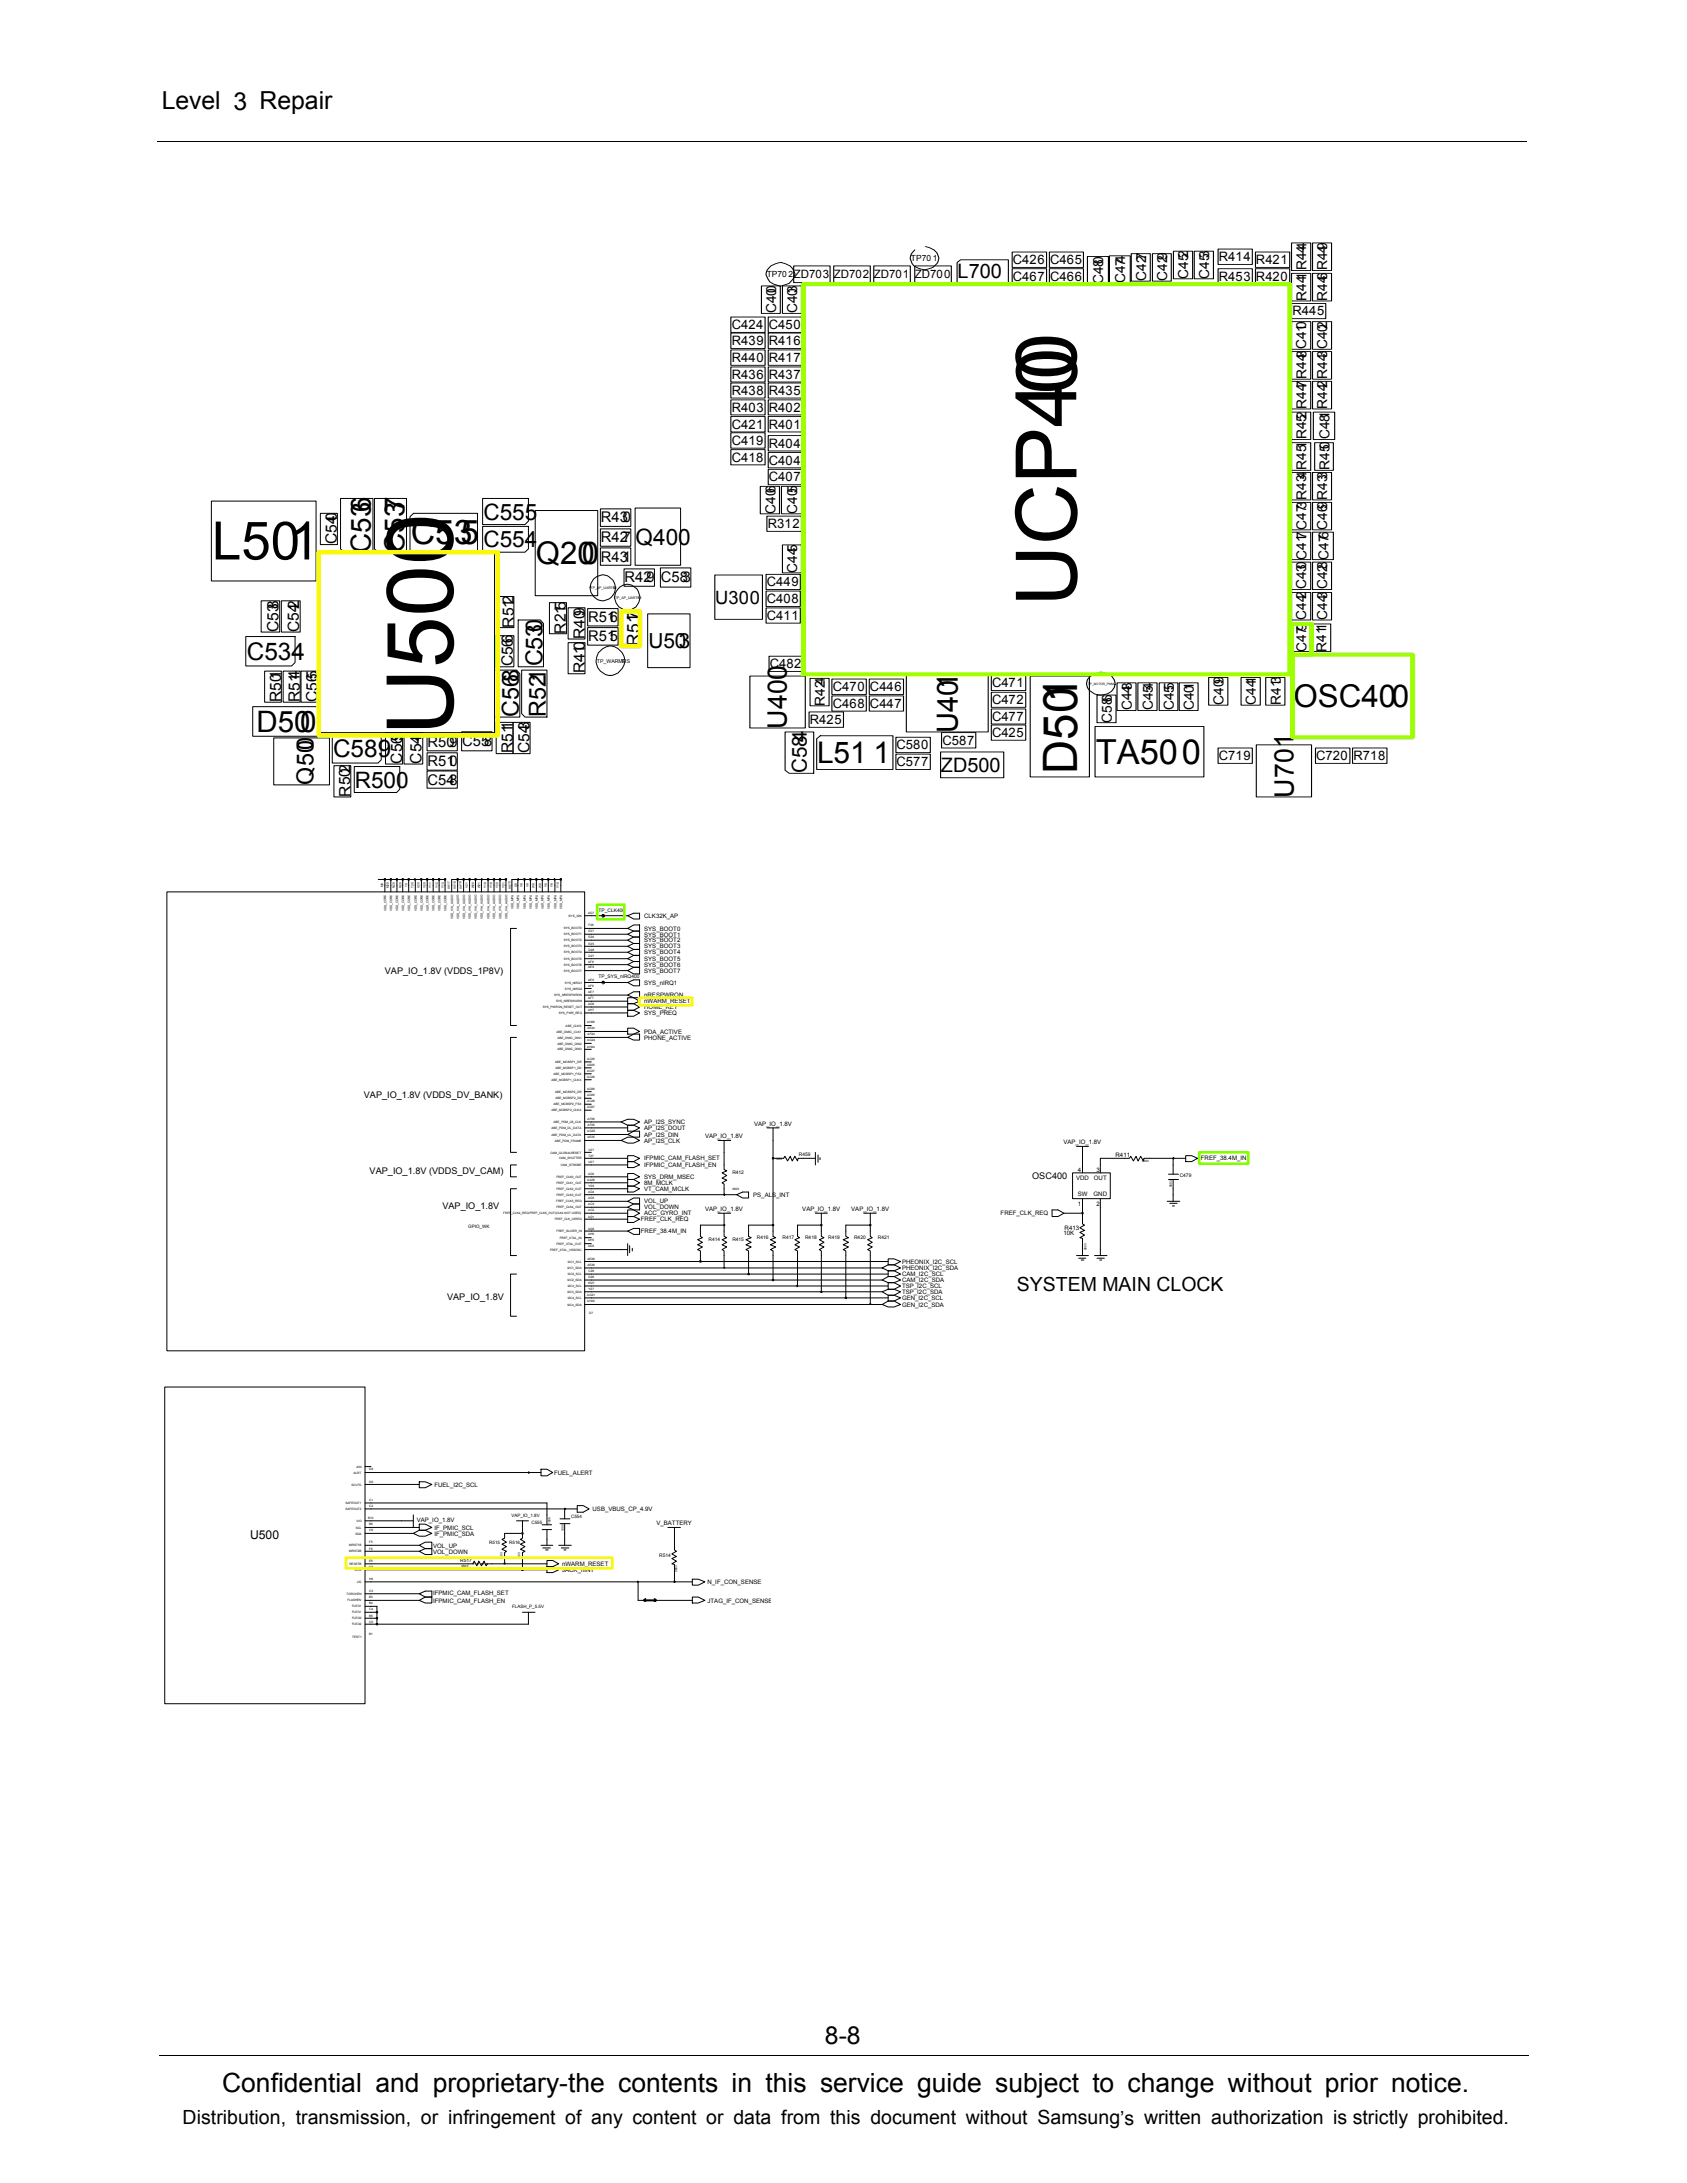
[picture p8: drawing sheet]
<svg xmlns="http://www.w3.org/2000/svg" width="216mm" height="279mm" viewBox="0 0 216 279" stroke-linecap="round" stroke-linejoin="round" font-family="sans-serif">
<defs><g id="words">
<text font-size="11.9" x="58" y="94.1" transform="rotate(-90 58 94.1)">U500</text>
<text font-size="10.9" x="137.8" y="77.6" transform="rotate(-90 137.8 77.6)">UCP400</text>
<text font-size="6.8" x="27.1" y="71.6">L501</text>
<text font-size="6.1" x="137.9" y="99" transform="rotate(-90 137.9 99)">D501</text>
<text font-size="4.4" x="140.2" y="97.7">TA500</text>
<text font-size="4.3" x="52.6" y="69.6">C535</text>
<g font-size="4">
<text x="68.6" y="72.2">Q200</text>
<text x="165.5" y="90.5">OSC400</text>
</g>
<g font-size="3.8">
<text x="32.8" y="93.7">D500</text>
<text x="104.6" y="97.6">L51 1</text>
</g>
<text font-size="3.7" x="122.6" y="93.8" transform="rotate(-90 122.6 93.8)">U401</text>
<g font-size="3.6">
<text x="47.5" y="70.8" transform="rotate(-90 47.5 70.8)">C536</text>
<text x="51.8" y="70.8" transform="rotate(-90 51.8 70.8)">C537</text>
</g>
<g font-size="3.4">
<text x="100.7" y="93.3" transform="rotate(-90 100.7 93.3)">U400</text>
<text x="165.6" y="102.1" transform="rotate(-90 165.6 102.1)">U701</text>
<text x="28.4" y="267.7">Confidential and proprietary-the contents in this service guide subject to change without prior notice.</text>
</g>
<g font-size="3.2">
<text x="20.7" y="14">Level 3 Repair</text>
<text x="105.6" y="261.6">8-8</text>
</g>
<g font-size="3.1">
<text x="31.6" y="84.4">C534</text>
<text x="42.6" y="96.9">C589</text>
</g>
<g font-size="3">
<text x="69.4" y="85.3" transform="rotate(-90 69.4 85.3)">C530</text>
<text x="66.4" y="91.7" transform="rotate(-90 66.4 91.7)">C568</text>
<text x="69.9" y="91.7" transform="rotate(-90 69.9 91.7)">R521</text>
<text x="40.1" y="100.4" transform="rotate(-90 40.1 100.4)">Q500</text>
</g>
<g font-size="2.9">
<text x="61.9" y="70">C554</text>
<text x="61.9" y="66.5">C555</text>
<text x="81.3" y="69.7">Q400</text>
<text x="45.4" y="100.8">R500</text>
</g>
<text font-size="2.7" x="83" y="83">U503</text>
<text font-size="2.6" x="103.3" y="98.9" transform="rotate(-90 103.3 98.9)">C584</text>
<g font-size="2.5">
<text x="122.6" y="35.6">L700</text>
<text x="120.4" y="98.8">ZD500</text>
<text x="130.2" y="165.2">SYSTEM MAIN CLOCK</text>
<text x="23.4" y="271.9">Distribution, transmission, or infringement of any content or data from this document without Samsung’s written authorization is strictly prohibited.</text>
</g>
<text font-size="2.3" x="91.5" y="77.3">U300</text>
<text font-size="2.2" x="81.9" y="82.6" transform="rotate(-90 81.9 82.6)">R517</text>
<g font-size="2">
<text x="43.1" y="69.7" transform="rotate(-90 43.1 69.7)">C540</text>
<text x="35.6" y="80.9" transform="rotate(-90 35.6 80.9)">C538</text>
<text x="38.3" y="80.9" transform="rotate(-90 38.3 80.9)">C542</text>
<text x="65.7" y="80.3" transform="rotate(-90 65.7 80.3)">R512</text>
<text x="72.4" y="81.1" transform="rotate(-90 72.4 81.1)">R215</text>
<text x="74.8" y="81.8" transform="rotate(-90 74.8 81.8)">R409</text>
<text x="36" y="89.9" transform="rotate(-90 36 89.9)">R501</text>
<text x="38.4" y="89.9" transform="rotate(-90 38.4 89.9)">R514</text>
<text x="40.6" y="89.9" transform="rotate(-90 40.6 89.9)">C565</text>
<text x="65.6" y="85.3" transform="rotate(-90 65.6 85.3)">C566</text>
<text x="74.8" y="86.2" transform="rotate(-90 74.8 86.2)">R410</text>
<text x="44.8" y="102" transform="rotate(-90 44.8 102)">R502</text>
<text x="51.5" y="97.8" transform="rotate(-90 51.5 97.8)">C569</text>
<text x="53.9" y="97.8" transform="rotate(-90 53.9 97.8)">C544</text>
<text x="65.6" y="96.4" transform="rotate(-90 65.6 96.4)">R511</text>
<text x="67.8" y="96.4" transform="rotate(-90 67.8 96.4)">C543</text>
</g>
<g font-size="1.9">
<text x="76.9" y="69.4">R427</text>
<text x="76.9" y="66.9">R430</text>
<text x="76.9" y="71.9">R431</text>
<text x="79.9" y="74.5">R429</text>
<text x="84.6" y="74.5">C583</text>
<text x="75.3" y="82.1">R515</text>
<text x="75.3" y="79.6">R516</text>
<text x="54.7" y="95.6">R509</text>
<text x="59.2" y="95.5">C558</text>
<text x="54.7" y="100.4">C548</text>
<text x="54.7" y="98.1">R510</text>
</g>
<g font-size="1.8">
<text x="146.7" y="36" transform="rotate(-90 146.7 36)">C427</text>
<text x="149.4" y="36" transform="rotate(-90 149.4 36)">C429</text>
<text x="152.1" y="35.7" transform="rotate(-90 152.1 35.7)">C452</text>
<text x="154.7" y="35.7" transform="rotate(-90 154.7 35.7)">C453</text>
<text x="167.2" y="34.6" transform="rotate(-90 167.2 34.6)">R444</text>
<text x="169.9" y="34.6" transform="rotate(-90 169.9 34.6)">R449</text>
<text x="99.3" y="40.1" transform="rotate(-90 99.3 40.1)">C400</text>
<text x="102" y="40.1" transform="rotate(-90 102 40.1)">C403</text>
<text x="141.2" y="36.4" transform="rotate(-90 141.2 36.4)">C480</text>
<text x="144" y="36.3" transform="rotate(-90 144 36.3)">C474</text>
<text x="167.2" y="38.5" transform="rotate(-90 167.2 38.5)">R441</text>
<text x="169.9" y="38.5" transform="rotate(-90 169.9 38.5)">R446</text>
<text x="167.2" y="44.7" transform="rotate(-90 167.2 44.7)">C410</text>
<text x="169.9" y="44.7" transform="rotate(-90 169.9 44.7)">C402</text>
<text x="167.2" y="48.5" transform="rotate(-90 167.2 48.5)">R448</text>
<text x="167.2" y="52.3" transform="rotate(-90 167.2 52.3)">R447</text>
<text x="169.9" y="48.5" transform="rotate(-90 169.9 48.5)">R443</text>
<text x="169.9" y="52.3" transform="rotate(-90 169.9 52.3)">R442</text>
<text x="167.2" y="56.2" transform="rotate(-90 167.2 56.2)">R452</text>
<text x="170.1" y="56.2" transform="rotate(-90 170.1 56.2)">C481</text>
<text x="99.2" y="65.7" transform="rotate(-90 99.2 65.7)">C406</text>
<text x="102" y="65.7" transform="rotate(-90 102 65.7)">C405</text>
<text x="167.2" y="60.2" transform="rotate(-90 167.2 60.2)">R451</text>
<text x="167.2" y="64" transform="rotate(-90 167.2 64)">R434</text>
<text x="169.9" y="64" transform="rotate(-90 169.9 64)">R433</text>
<text x="170.1" y="60.2" transform="rotate(-90 170.1 60.2)">R450</text>
<text x="167.2" y="71.6" transform="rotate(-90 167.2 71.6)">C417</text>
<text x="167.2" y="67.8" transform="rotate(-90 167.2 67.8)">C473</text>
<text x="169.9" y="67.8" transform="rotate(-90 169.9 67.8)">C469</text>
<text x="170" y="71.6" transform="rotate(-90 170 71.6)">C476</text>
<text x="102" y="73.3" transform="rotate(-90 102 73.3)">C445</text>
<text x="167.2" y="75.4" transform="rotate(-90 167.2 75.4)">C430</text>
<text x="169.9" y="75.4" transform="rotate(-90 169.9 75.4)">C428</text>
<text x="167.2" y="79.4" transform="rotate(-90 167.2 79.4)">C442</text>
<text x="167.2" y="83.4" transform="rotate(-90 167.2 83.4)">C479</text>
<text x="169.8" y="83.4" transform="rotate(-90 169.8 83.4)">R411</text>
<text x="169.9" y="79.3" transform="rotate(-90 169.9 79.3)">C443</text>
<text x="105.6" y="90.3" transform="rotate(-90 105.6 90.3)">R424</text>
<text x="142.3" y="92.5" transform="rotate(-90 142.3 92.5)">C586</text>
<text x="144.8" y="90.9" transform="rotate(-90 144.8 90.9)">C448</text>
<text x="147.6" y="90.9" transform="rotate(-90 147.6 90.9)">C454</text>
<text x="150.2" y="90.9" transform="rotate(-90 150.2 90.9)">C455</text>
<text x="152.8" y="90.9" transform="rotate(-90 152.8 90.9)">C401</text>
<text x="156.6" y="90.2" transform="rotate(-90 156.6 90.2)">C409</text>
<text x="160.7" y="90.2" transform="rotate(-90 160.7 90.2)">C441</text>
<text x="163.9" y="90.2" transform="rotate(-90 163.9 90.2)">R413</text>
</g>
<g font-size="1.7">
<text x="129.6" y="33.8">C426 C465</text>
<text x="129.6" y="36">C467 C466</text>
<text x="156" y="33.4">R414 R421</text>
<text x="156" y="36">R453 R420</text>
<text x="165.4" y="40.4">R445</text>
<text x="93.7" y="42.1">C424 C450</text>
<text x="93.7" y="44.2">R439 R416</text>
<text x="93.7" y="46.3">R440 R417</text>
<text x="93.7" y="48.5">R436 R437</text>
<text x="93.7" y="50.6">R438 R435</text>
<text x="93.7" y="52.7">R403 R402</text>
<text x="93.7" y="59.1">C418 C404</text>
<text x="93.7" y="56.9">C419 R404</text>
<text x="93.7" y="54.9">C421 R401</text>
<text x="98.4" y="61.6">C407</text>
<text x="98.3" y="67.6">R312</text>
<text x="98.1" y="75">C449</text>
<text x="98.1" y="77.2">C408</text>
<text x="98.1" y="79.3">C411</text>
<text x="98.5" y="85.5">C482</text>
<text x="106.6" y="88.4">C470 C446</text>
<text x="127" y="88">C471</text>
<text x="103.6" y="92.6">R425</text>
<text x="106.6" y="90.6">C468 C447</text>
<text x="114.7" y="95.9">C580</text>
<text x="120.6" y="95.3">C587</text>
<text x="127" y="94.3">C425</text>
<text x="127" y="90.1">C472</text>
<text x="127" y="92.3">C477</text>
<text x="114.7" y="98">C577</text>
<text x="156" y="97.3">C719</text>
<text x="168.4" y="97.3">C720 R718</text>
</g>
<text font-size="1.6" x="32" y="197">U500</text>
<g font-size="1.5">
<text x="101.6" y="35.6">ZD703</text>
<text x="106.7" y="35.6">ZD702</text>
<text x="111.8" y="35.6">ZD701</text>
<text x="117.1" y="35.6">ZD700</text>
</g>
<g font-size="1.2">
<text x="49.3" y="124.7">VAP_IO_1.8V (VDDS_1P8V)</text>
<text x="46.6" y="140.6">VAP_IO_1.8V (VDDS_DV_BANK)</text>
<text x="47.3" y="150.2">VAP_IO_1.8V (VDDS_DV_CAM)</text>
<text x="56.6" y="154.7">VAP_IO_1.8V</text>
<text x="132.1" y="150.9">OSC400</text>
<text x="57.2" y="166.3">VAP_IO_1.8V</text>
</g>
<g font-size="1.1">
<text x="98.1" y="35.5">TP70 2</text>
<text x="116.6" y="33.4">TP70 1</text>
</g>
<g font-size=".8">
<text x="82.4" y="119.1">SYS_BOOT0</text>
<text x="82.4" y="119.9">SYS_BOOT1</text>
<text x="82.4" y="117.5">CLK32K_AP</text>
<text x="82.4" y="120.6">SYS_BOOT2</text>
<text x="82.4" y="121.4">SYS_BOOT3</text>
<text x="82.4" y="122.2">SYS_BOOT4</text>
<text x="82.4" y="123">SYS_BOOT5</text>
<text x="82.4" y="123.7">SYS_BOOT6</text>
<text x="82.4" y="124.5">SYS_BOOT7</text>
<text x="82.4" y="129.9">SYS_PREQ</text>
<text x="82.4" y="127.7">nRESPWRON</text>
<text x="82.4" y="128.4">nWARM_RESET</text>
<text x="82.4" y="126">SYS_nIRQ1</text>
<text x="82.4" y="129.2">HOME_KEY</text>
<text x="82.4" y="133.1">PHONE_ACTIVE</text>
<text x="82.4" y="132.3">PDA_ACTIVE</text>
<text x="82.4" y="143.9">AP_I2S_SYNC</text>
<text x="82.4" y="146.2">AP_I2S_CLK</text>
<text x="82.4" y="144.6">AP_I2S_DOUT</text>
<text x="82.4" y="145.5">AP_I2S_DIN</text>
<text x="82.4" y="149.4">IFPMIC_CAM_FLASH_EN</text>
<text x="82.4" y="148.5">IFPMIC_CAM_FLASH_SET</text>
<text x="90.2" y="145.6">VAP_IO_1.8V</text>
<text x="96.5" y="144.1">VAP_IO_1.8V</text>
<text x="136.1" y="146.4">VAP_IO_1.8V</text>
<text x="142.8" y="148.1">R411</text>
<text x="153.7" y="148.5">FREF_38.4M_IN</text>
<text x="82.4" y="151.7">8M_MCLK</text>
<text x="82.4" y="154">VOL_UP</text>
<text x="82.4" y="150.9">SYS_DRM_MSEC</text>
<text x="82.4" y="154.8">VOL_DOWN</text>
<text x="82.4" y="155.6">ACC_GYRO_INT</text>
<text x="82.4" y="152.4">VT_CAM_MCLK</text>
<text x="90.2" y="155">VAP_IO_1.8V</text>
<text x="96.4" y="153.2">PS_ALS_INT</text>
<text x="102.7" y="155">VAP_IO_1.8V</text>
<text x="108.9" y="155">VAP_IO_1.8V</text>
<text x="128.1" y="155.6">FREF_CLK_REQ</text>
<text x="137.7" y="151">VDD</text>
<text x="137.9" y="153.1">SW</text>
<text x="137.9" y="154.3">1</text>
<text x="137.9" y="150">4</text>
<text x="140" y="153.1">GND</text>
<text x="140" y="151">OUT</text>
<text x="140.3" y="154.3">2</text>
<text x="140.3" y="150">3</text>
<text x="82" y="156.3">FREF_CLK_REQ</text>
<text x="82" y="157.8">FREF_38.4M_IN</text>
<text x="115.4" y="161.7">PHEONIX_I2C_SCL</text>
<text x="136.1" y="158.1">10K</text>
<text x="136.2" y="157.4">R413</text>
<text x="115.4" y="162.6">PHEONIX_I2C_SDA</text>
<text x="115.4" y="166.4">GEN_I2C_SCL</text>
<text x="115.4" y="167.2">GEN_I2C_SDA</text>
<text x="115.4" y="163.3">CAM_I2C_SCL</text>
<text x="115.4" y="164.1">CAM_I2C_SDA</text>
<text x="115.4" y="165.6">TSP_I2C_SDA</text>
<text x="115.4" y="164.9">TSP_I2C_SCL</text>
<text x="55.6" y="190.3">FUEL_I2C_SCL</text>
<text x="70.9" y="188.7">FUEL_ALERT</text>
<text x="53.3" y="194.8">VAP_IO_1.8V</text>
<text x="55.6" y="195.8">IF_PMIC_SCL</text>
<text x="55.6" y="196.6">IF_PMIC_SDA</text>
<text x="75.8" y="193.4">USB_VBUS_CP_4.9V</text>
<text x="84" y="195.2">V_BATTERY</text>
<text x="55.4" y="198.8">VOL_DOWN</text>
<text x="55.4" y="198.1">VOL_UP</text>
<text x="71.9" y="200.4">nWARM_RESET</text>
<text x="71.9" y="201.2">JACK_nINT</text>
<text x="90.6" y="202.7">N_IF_CON_SENSE</text>
<text x="55.4" y="205.1">IFPMIC_CAM_FLASH_EN</text>
<text x="55.4" y="204.1">IFPMIC_CAM_FLASH_SET</text>
<text x="90.6" y="205.1">JTAG_IF_CON_SENSE</text>
</g>
<g font-size=".7">
<text x="76.4" y="84.8">TP_WARMRS</text>
<text x="79.5" y="84.8">T</text>
</g>
<g font-size=".6">
<text x="76.6" y="116.7">TP_CLK400</text>
<text x="76.6" y="125.2">TP_SYS_nIRQ400</text>
<text x="102.2" y="147.9">R459</text>
<text x="93.7" y="150.3">R412</text>
<text x="151" y="150.6">C479</text>
<text x="59.9" y="157.2">GPIO_WK</text>
<text x="90.7" y="158.9">R414</text>
<text x="93.7" y="158.9">R415</text>
<text x="96.9" y="158.6">R416</text>
<text x="100.2" y="158.6">R417</text>
<text x="103" y="158.6">R418</text>
<text x="106" y="158.6">R419</text>
<text x="109.3" y="158.6">R420</text>
<text x="112.4" y="158.6">R421</text>
<text x="62.6" y="197.6">R515</text>
<text x="65.2" y="197.6">R516</text>
<text x="65.4" y="194.1">VAP_IO_1.8V</text>
<text x="68" y="195.1">C555</text>
<text x="73.1" y="194.3">C554</text>
<text x="58.9" y="199.9">R517</text>
<text x="84.4" y="199.3">R514</text>
<text x="65.5" y="205.8">FLASH_P_5.5V</text>
</g>
<g font-size=".4">
<text x="75.6" y="75.4">TP_AP_UART50</text>
<text x="78.5" y="75.4">0</text>
<text x="78.7" y="76.6">TP_AP_UART50</text>
<text x="81.6" y="76.6">1</text>
<text x="139.3" y="87.7">TP_MOTOR_PWM</text>
<text x="49" y="113.6" transform="rotate(-90 49 113.6)">M9</text>
<text x="49.8" y="113.7" transform="rotate(-90 49.8 113.7)">M20</text>
<text x="50.5" y="113.7" transform="rotate(-90 50.5 113.7)">N20</text>
<text x="51.4" y="113.7" transform="rotate(-90 51.4 113.7)">R20</text>
<text x="52.2" y="113.6" transform="rotate(-90 52.2 113.6)">T9</text>
<text x="52.9" y="113.6" transform="rotate(-90 52.9 113.6)">T20</text>
<text x="53.7" y="113.7" transform="rotate(-90 53.7 113.7)">U20</text>
<text x="54.4" y="113.7" transform="rotate(-90 54.4 113.7)">V20</text>
<text x="55.2" y="113.7" transform="rotate(-90 55.2 113.7)">Y11</text>
<text x="56" y="113.7" transform="rotate(-90 56 113.7)">Y12</text>
<text x="56.8" y="113.7" transform="rotate(-90 56.8 113.7)">Y13</text>
<text x="57.6" y="113.8" transform="rotate(-90 57.6 113.8)">AA17</text>
<text x="58.3" y="113.8" transform="rotate(-90 58.3 113.8)">AA18</text>
<text x="59.1" y="113.8" transform="rotate(-90 59.1 113.8)">AA19</text>
<text x="59.9" y="113.7" transform="rotate(-90 59.9 113.7)">V21</text>
<text x="60.7" y="113.7" transform="rotate(-90 60.7 113.7)">W20</text>
<text x="61.5" y="113.7" transform="rotate(-90 61.5 113.7)">W21</text>
<text x="62.2" y="113.7" transform="rotate(-90 62.2 113.7)">Y18</text>
<text x="63" y="113.7" transform="rotate(-90 63 113.7)">Y19</text>
<text x="63.8" y="113.7" transform="rotate(-90 63.8 113.7)">Y20</text>
<text x="64.6" y="113.7" transform="rotate(-90 64.6 113.7)">Y21</text>
<text x="65.4" y="113.8" transform="rotate(-90 65.4 113.8)">AA10</text>
<text x="66.1" y="113.6" transform="rotate(-90 66.1 113.6)">U9</text>
<text x="66.9" y="113.6" transform="rotate(-90 66.9 113.6)">V8</text>
<text x="67.6" y="113.6" transform="rotate(-90 67.6 113.6)">V9</text>
<text x="68.4" y="113.6" transform="rotate(-90 68.4 113.6)">W8</text>
<text x="69.3" y="113.6" transform="rotate(-90 69.3 113.6)">W9</text>
<text x="70" y="113.6" transform="rotate(-90 70 113.6)">Y8</text>
<text x="70.8" y="113.6" transform="rotate(-90 70.8 113.6)">Y9</text>
<text x="71.5" y="113.7" transform="rotate(-90 71.5 113.7)">Y10</text>
<text x="49.4" y="116.7" transform="rotate(-90 49.4 116.7)">VDD_CORE</text>
<text x="50.2" y="116.7" transform="rotate(-90 50.2 116.7)">VDD_CORE</text>
<text x="51" y="116.7" transform="rotate(-90 51 116.7)">VDD_CORE</text>
<text x="51.7" y="116.7" transform="rotate(-90 51.7 116.7)">VDD_CORE</text>
<text x="52.5" y="116.6" transform="rotate(-90 52.5 116.6)">VDD_CORE</text>
<text x="53.3" y="116.6" transform="rotate(-90 53.3 116.6)">VDD_CORE</text>
<text x="54.1" y="116.7" transform="rotate(-90 54.1 116.7)">VDD_CORE</text>
<text x="54.9" y="116.7" transform="rotate(-90 54.9 116.7)">VDD_CORE</text>
<text x="55.6" y="116.6" transform="rotate(-90 55.6 116.6)">VDD_CORE</text>
<text x="56.4" y="116.6" transform="rotate(-90 56.4 116.6)">VDD_CORE</text>
<text x="57.1" y="116.6" transform="rotate(-90 57.1 116.6)">VDD_CORE</text>
<text x="58" y="117.6" transform="rotate(-90 58 117.6)">VDD_IVA_AUDIO</text>
<text x="58.8" y="117.6" transform="rotate(-90 58.8 117.6)">VDD_IVA_AUDIO</text>
<text x="59.5" y="117.6" transform="rotate(-90 59.5 117.6)">VDD_IVA_AUDIO</text>
<text x="60.3" y="117.6" transform="rotate(-90 60.3 117.6)">VDD_IVA_AUDIO</text>
<text x="61" y="117.6" transform="rotate(-90 61 117.6)">VDD_IVA_AUDIO</text>
<text x="61.8" y="117.6" transform="rotate(-90 61.8 117.6)">VDD_IVA_AUDIO</text>
<text x="62.7" y="117.6" transform="rotate(-90 62.7 117.6)">VDD_IVA_AUDIO</text>
<text x="63.4" y="117.6" transform="rotate(-90 63.4 117.6)">VDD_IVA_AUDIO</text>
<text x="64.2" y="117.6" transform="rotate(-90 64.2 117.6)">VDD_IVA_AUDIO</text>
<text x="64.9" y="117.6" transform="rotate(-90 64.9 117.6)">VDD_IVA_AUDIO</text>
<text x="65.7" y="116.4" transform="rotate(-90 65.7 116.4)">VDD_MPU</text>
<text x="66.5" y="116.4" transform="rotate(-90 66.5 116.4)">VDD_MPU</text>
<text x="67.3" y="116.4" transform="rotate(-90 67.3 116.4)">VDD_MPU</text>
<text x="68.1" y="116.4" transform="rotate(-90 68.1 116.4)">VDD_MPU</text>
<text x="68.8" y="116.4" transform="rotate(-90 68.8 116.4)">VDD_MPU</text>
<text x="69.6" y="116.4" transform="rotate(-90 69.6 116.4)">VDD_MPU</text>
<text x="70.4" y="116.4" transform="rotate(-90 70.4 116.4)">VDD_MPU</text>
<text x="71.2" y="116.4" transform="rotate(-90 71.2 116.4)">VDD_MPU</text>
<text x="71.9" y="116.4" transform="rotate(-90 71.9 116.4)">VDD_MPU</text>
<text x="72.2" y="119">SYS_BOOT0</text>
<text x="72.2" y="119.7">SYS_BOOT1</text>
<text x="72.8" y="117.3">SYS_32K</text>
<text x="75.3" y="117">AG7</text>
<text x="75.3" y="118.5">F26</text>
<text x="75.3" y="119.3">E27</text>
<text x="72.2" y="121.2">SYS_BOOT3</text>
<text x="72.2" y="120.5">SYS_BOOT2</text>
<text x="72.2" y="123.6">SYS_BOOT6</text>
<text x="72.2" y="124.4">SYS_BOOT7</text>
<text x="72.2" y="122.9">SYS_BOOT5</text>
<text x="72.2" y="122">SYS_BOOT4</text>
<text x="72.3" y="125.9">SYS_NIRQ1</text>
<text x="75.3" y="123.2">AF8</text>
<text x="75.3" y="125.6">AE6</text>
<text x="75.3" y="124">AE8</text>
<text x="75.3" y="122.4">D27</text>
<text x="75.3" y="121.7">D28</text>
<text x="75.3" y="120.9">E25</text>
<text x="75.3" y="120.1">E26</text>
<text x="69.5" y="129">SYS_PWRON_RESET_OUT</text>
<text x="70.9" y="127.5">SYS_NRESPWRON</text>
<text x="71.2" y="128.3">SYS_NRESWARM</text>
<text x="71.5" y="129.8">SYS_PWR_REQ</text>
<text x="72.3" y="126.7">SYS_NIRQ2</text>
<text x="72.4" y="131.4">ABE_CLKS</text>
<text x="75.2" y="131">AH26</text>
<text x="75.2" y="131.7">AE24</text>
<text x="75.3" y="128.6">AG6</text>
<text x="75.3" y="129.5">AH7</text>
<text x="75.3" y="126.3">AF6</text>
<text x="75.3" y="127.8">AF7</text>
<text x="75.3" y="127.1">AE7</text>
<text x="70.8" y="137.6">ABE_MCBSP1_FSX</text>
<text x="71.1" y="136.1">ABE_MCBSP1_DR</text>
<text x="71.1" y="136.8">ABE_MCBSP1_DX</text>
<text x="71.2" y="132.2">ABE_DMIC_CLK1</text>
<text x="71.4" y="134.5">ABE_DMIC_DIN3</text>
<text x="71.4" y="133.7">ABE_DMIC_DIN2</text>
<text x="71.4" y="132.9">ABE_DMIC_DIN1</text>
<text x="75.2" y="134.1">AH24</text>
<text x="75.2" y="133.2">AG24</text>
<text x="75.2" y="135.6">AC25</text>
<text x="75.2" y="137.9">AC26</text>
<text x="75.2" y="137.2">AC27</text>
<text x="75.2" y="136.4">AB25</text>
<text x="75.2" y="132.5">AF24</text>
<text x="70.6" y="138.3">ABE_MCBSP1_CLKX</text>
<text x="70.6" y="142.2">ABE_MCBSP2_CLKX</text>
<text x="70.8" y="143.7">ABE_PDM_LB_CLK</text>
<text x="70.8" y="141.5">ABE_MCBSP2_FSX</text>
<text x="71.1" y="139.9">ABE_MCBSP2_DR</text>
<text x="71.1" y="140.7">ABE_MCBSP2_DX</text>
<text x="75.2" y="141.1">AC28</text>
<text x="75.2" y="140.3">AD25</text>
<text x="75.2" y="139.5">AD26</text>
<text x="75.2" y="141.8">AD27</text>
<text x="75.2" y="143.4">AF26</text>
<text x="70.4" y="147.6">CAM_GLOBALRESET</text>
<text x="70.6" y="145.4">ABE_PDM_UL_DATA</text>
<text x="70.6" y="144.5">ABE_PDM_DL_DATA</text>
<text x="71" y="146.1">ABE_PDM_FRAME</text>
<text x="71.5" y="148.4">CAM_SHUTTER</text>
<text x="71.8" y="149.2">CAM_STROBE</text>
<text x="75.2" y="144.9">AG25</text>
<text x="75.2" y="145.7">AE25</text>
<text x="75.2" y="144.2">AF25</text>
<text x="75.3" y="148.8">U27</text>
<text x="75.3" y="147.3">V27</text>
<text x="75.3" y="148.1">T27</text>
<text x="99.3" y="148.5">1005</text>
<text x="146.2" y="148.7">0603</text>
<text x="64.4" y="155.4">FREF_CLK4_REQ/FREF_CLK5_OUT(CLK4 NOT USED)</text>
<text x="71.2" y="153.9">FREF_CLK3_REQ</text>
<text x="71.2" y="152.3">FREF_CLK2_OUT</text>
<text x="71.2" y="153">FREF_CLK3_OUT</text>
<text x="71.2" y="154.7">FREF_CLK4_OUT</text>
<text x="71.2" y="150.7">FREF_CLK0_OUT</text>
<text x="71.2" y="151.5">FREF_CLK1_OUT</text>
<text x="75.2" y="151.1">AA28</text>
<text x="75.3" y="152.7">AD4</text>
<text x="75.3" y="153.5">AD3</text>
<text x="75.3" y="154.2">AC3</text>
<text x="75.3" y="155.8">AD1</text>
<text x="75.3" y="150.3">AD2</text>
<text x="75.3" y="155">AC2</text>
<text x="75.3" y="151.9">Y28</text>
<text x="93.7" y="152.3">0603</text>
<text x="150" y="152" transform="rotate(-90 150 152)">0603</text>
<text x="70.4" y="160.1">FREF_XTAL_VSSOSC</text>
<text x="71" y="156.2">FREF_CLK_IOREQ</text>
<text x="71.2" y="159.3">FREF_XTAL_OUT</text>
<text x="71.2" y="157.7">FREF_SLICER_IN</text>
<text x="71.6" y="158.6">FREF_XTAL_IN</text>
<text x="72.7" y="161.6">I2C1_SCL</text>
<text x="75.2" y="161.2">AE28</text>
<text x="75.3" y="159.7">AG5</text>
<text x="75.3" y="157.4">AG8</text>
<text x="75.3" y="158.9">AH5</text>
<text x="75.3" y="158.1">AH6</text>
<text x="139" y="160" transform="rotate(-90 139 160)">0603</text>
<text x="72.6" y="165.5">I2C3_SDA</text>
<text x="72.6" y="167.1">I2C4_SDA</text>
<text x="72.6" y="164">I2C2_SDA</text>
<text x="72.6" y="162.4">I2C1_SDA</text>
<text x="72.7" y="164.7">I2C3_SCL</text>
<text x="72.7" y="166.2">I2C4_SCL</text>
<text x="72.7" y="163.2">I2C2_SCL</text>
<text x="75.2" y="166.7">AH22</text>
<text x="75.2" y="165.9">AG21</text>
<text x="75.2" y="162">AE26</text>
<text x="75.3" y="164.3">W27</text>
<text x="75.3" y="163.6">D26</text>
<text x="75.3" y="162.8">C26</text>
<text x="75.3" y="165.1">Y27</text>
<text x="75.4" y="168.2">D7</text>
<text x="45" y="190.1">SCLFG</text>
<text x="45.3" y="188.6">ALRT</text>
<text x="45.6" y="187.9">AIN</text>
<text x="47.2" y="189.8">D8</text>
<text x="47.2" y="188.2">D9</text>
<text x="44.2" y="192.5">SAFEOUT1</text>
<text x="44.2" y="193.3">SAFEOUT2</text>
<text x="44.7" y="197.9">MRST1B</text>
<text x="45.5" y="196.4">SDA</text>
<text x="45.5" y="195.6">SCL</text>
<text x="45.6" y="194.8">VIO</text>
<text x="47.1" y="194.5">B10</text>
<text x="47.2" y="195.2">B6</text>
<text x="47.2" y="192.1">C1</text>
<text x="47.2" y="192.8">C2</text>
<text x="47.2" y="196">C6</text>
<text x="47.3" y="197.5">F5</text>
<text x="70.5" y="195.1" transform="rotate(-90 70.5 195.1)">1005</text>
<text x="72.2" y="196" transform="rotate(-90 72.2 196)">1005</text>
<text x="44.7" y="198.7">MRST2B</text>
<text x="44.7" y="200.3">RESETB</text>
<text x="45.4" y="201.1">INTB</text>
<text x="45.7" y="202.6">JIG</text>
<text x="47.2" y="200.6">G5</text>
<text x="47.2" y="199.9">E5</text>
<text x="47.2" y="203.8">C3</text>
<text x="47.2" y="202.2">H6</text>
<text x="47.3" y="198.4">F6</text>
<text x="59.1" y="200.5">0603</text>
<text x="64.3" y="199.6" transform="rotate(-90 64.3 199.6)">0</text>
<text x="64.3" y="199.3" transform="rotate(-90 64.3 199.3)">603</text>
<text x="66.6" y="199.6" transform="rotate(-90 66.6 199.6)">0</text>
<text x="66.6" y="199.3" transform="rotate(-90 66.6 199.3)">603</text>
<text x="86.7" y="201.2" transform="rotate(-90 86.7 201.2)">0603</text>
<text x="44.4" y="204.1">TORCHEN</text>
<text x="44.5" y="205">FLASHEN</text>
<text x="45.1" y="205.7">FLED1</text>
<text x="45.1" y="207.3">FLED2</text>
<text x="45.1" y="206.5">FLED1</text>
<text x="45.1" y="208">FLED2</text>
<text x="45.1" y="209.6">TEST1</text>
<text x="47.2" y="204.5">B3</text>
<text x="47.2" y="205.3">B4</text>
<text x="47.2" y="206.9">B5</text>
<text x="47.2" y="209.2">B1</text>
<text x="47.2" y="206.1">C4</text>
<text x="47.2" y="207.7">C5</text>
</g>
</g></defs>
<g fill="none" stroke="#000" stroke-width=".13">
<path d="M20.2 18.1h175.3M97.4 36.6h2.5v3.5h-2.5zM98.7 34a1.92 1.92 0 0 1 3 1.2 1.96 1.96 0 0 1-1.7 1.4h-.2a2.13 2.13 0 0 1-1.5-.8l-.3-.6a1.31 1.31 0 0 1 .7-1.2zM100.1 36.6h2.5v3.5h-2.5zM101.6 34h4.6v2.2h-4.6zM102.8 36.4h62.3v49.9h-61.8l-.5-.4zM106.7 34h4.7v2.2h-4.7zM111.8 34h4.7v2.2h-4.7zM117.1 34h4.6v2.2h-4.6zM118.4 31.6a1.78 1.78 0 0 1 1.7 1.5 1.89 1.89 0 0 1-1.8 1.4 1.89 1.89 0 0 1-1.8-1.4 1.34 1.34 0 0 1 .6-1.1M122.5 33.6l.4-.3h6.1v2.9h-6.5zM129.5 32.3h4.4v1.9h-4.4z"/>
<path d="M129.5 34.4h4.4v2h-4.4zM134.3 32.3h4.4v1.9h-4.4zM134.3 34.4h4.4v2h-4.4zM139.2 32.8h2.7v3.6h-2.7zM142 32.7h2.6v3.6h-2.6zM144.8 32.5h2.4v3.5h-2.4zM147.5 32.5h2.4v3.5h-2.4zM150.2 32.2h2.4v3.5h-2.4zM152.8 32.2h2.5v3.5h-2.5zM155.9 31.9h4.4v1.9h-4.4zM155.9 34.4h4.4v2h-4.4zM160.7 34.4h4.4v2h-4.4z"/>
<path d="M160.7 32.3h4.4v1.9h-4.4zM165.3 35h2.4v3.5h-2.4zM165.3 31.1h2.4v3.5h-2.4zM165.3 38.8h4.4v2h-4.4zM168 35h2.4v3.5h-2.4zM168 31.1h2.4v3.5h-2.4zM93.5 57.6h4.4v1.9h-4.4zM93.5 55.4h4.4v2h-4.4zM93.5 53.3h4.4v2h-4.4zM93.5 40.6h4.4v1.9h-4.4zM93.5 51.2h4.4v1.9h-4.4zM93.5 49h4.4v1.9h-4.4z"/>
<path d="M93.5 42.6h4.4v2h-4.4zM93.5 44.8h4.4v2h-4.4zM93.5 47h4.4v1.9h-4.4zM98.3 40.6h4.4v1.9h-4.4zM98.3 53.3h4.4v2h-4.4zM98.3 51.2h4.4v1.9h-4.4zM98.3 55.8h4.4v1.9h-4.4zM98.3 49h4.4v1.9h-4.4zM98.3 42.6h4.4v2h-4.4zM98.3 44.8h4.4v2h-4.4zM98.3 47h4.4v1.9h-4.4zM98.3 57.9h4.4v2h-4.4z"/>
<path d="M165.3 41.2h2.4v3.5h-2.4zM165.3 48.8h2.4v3.5h-2.4zM165.3 56.7h2.4v3.5h-2.4zM165.3 52.7h2.4v3.6h-2.4zM165.3 45h2.4v3.5h-2.4zM168 45h2.4v3.5h-2.4zM168 41.2h2.4v3.5h-2.4zM168 48.8h2.4v3.5h-2.4zM168.1 52.7h2.7v3.6h-2.7zM168.3 56.7h2.3v3.5h-2.3zM27.1 64.1h13.3v10.3h-13.3zM33.4 76.9h2.4v4h-2.4z"/>
<path d="M36 76.9h2.4v4h-2.4zM40.8 70.7h22.5v23.1h-22.5zM41 65.7h2.2v4h-2.2zM43.6 63.8h4.1v6.9h-3.7l-.4-.4zM47.9 63.8h4.1v6.9h-3.6l-.5-.4zM52.5 66.1l.4-.4h8.2v4.9h-8.6zM61.8 67.4h5.8v2.9l-.4 .4h-5.4zM61.8 63.8h5.8v2.9l-.4 .4h-5.4zM63.6 76.3h2.2v4h-2.2zM66.3 79.4h2.9l.4 .4v5.5h-3.3zM68.5 65.3h8v10.9h-8zM70.3 77.1h2.2v4h-2.2z"/>
<path d="M72.7 77.8h2.2v4h-2.2zM75.2 77.9h3.9v2.2h-3.9zM76.8 67.7h3.9v2.2h-3.9zM76.8 65.1h3.9v2.3h-3.9zM76.8 70.1h3.9v2.2h-3.9zM79.3 75.1a1.64 1.64 0 0 1 2.4 .6 1.64 1.64 0 0 1-.9 2.3 1.63 1.63 0 0 1-1.8-.5 1.63 1.63 0 0 1-.1-1.8zM79.5 78.3h2.4v4.4h-2.4zM79.9 72.8h3.9v2.2h-3.9zM81.3 65h5.8v7.3h-5.8zM82.9 78.6h5.4v6.8h-5.4zM84.5 72.7h3.9v2.4h-3.9zM91.5 73.6h6.1v5.7h-6.1z"/>
<path d="M97.3 62.3h2.5v3.5h-2.5zM98 73.5h4.4v2h-4.4zM98 77.8h4.4v2h-4.4zM98 75.6h4.4v2h-4.4zM98.1 66.1h4.5v1.9h-4.5zM98.3 60.1h4.4v1.9h-4.4zM100 62.3h2.7v3.5h-2.7zM100.1 69.7h2.5v3.6h-2.5zM165.3 75.8h2.4v3.6h-2.4zM165.3 71.9h2.4v3.6h-2.4zM165.3 64.3h2.4v3.5h-2.4zM165.3 79.9h2.4v3.5h-2.4z"/>
<path d="M165.3 68.1h2.4v3.5h-2.4zM165.3 60.5h2.4v3.5h-2.4zM167.8 79.9h2.5v3.5h-2.5zM168 75.8h2.4v3.6h-2.4zM168 60.5h2.4v3.5h-2.4zM168 68.1h2.6v3.5h-2.6zM168 71.9h2.4v3.6h-2.4zM168 64.3h2.4v3.5h-2.4zM31.5 81.5h6.3v3.3l-.5 .4h-5.8zM32.3 90.4h8.5v3.8h-8.5zM33.9 85.9h2.1v4h-2.1zM35 94.4h7.2v6.1h-7.2z"/>
<path d="M36.2 85.9h2.2v4h-2.2zM38.5 85.9h2.2v4h-2.2zM42.5 93.9h6.3v3.3l-.4 .5h-5.9zM42.7 98h2.2v4h-2.2zM45.3 98.1h5.9v2.9l-.4 .4h-5.5zM49.3 93.8h2.2v4h-2.2zM51.7 93.8h2.4v4h-2.4zM54.7 93.9h3.8v2.2h-3.8zM54.7 98.7h3.8v2.2h-3.8zM54.7 96.4h3.8v2.2h-3.8zM59.1 93.7h3.9v2.4h-3.9zM63.3 85.8h2.8l.4 .4v5.6h-3.2z"/>
<path d="M63.4 81.4h2.4v3.9h-2.4zM63.5 92.5h2.2v4h-2.2zM65.7 92.5h2.1v4h-2.1zM66.8 85.8h3.2v6h-2.8l-.4-.5zM72.7 82.3h2.2v3.9h-2.2zM75.2 80.3h3.9v2.3h-3.9zM76.6 83.5a1.85 1.85 0 0 1 2.9-.1 1.85 1.85 0 0 1-.6 2.9 1.85 1.85 0 0 1-2.6-1.5l.1-.8zM96 86.5h7.1v6.7h-7.1zM98.4 84h4.4v1.9h-4.4zM100.5 93.7h3.6v5.3h-3.1l-.5-.4zM103.5 91.1h4.4v2h-4.4zM103.7 86.8h2.4v3.5h-2.4z"/>
<path d="M104.5 94.6l.5-.4h9.3v4.3h-9.8zM106.5 89.1h4.4v1.9h-4.4zM106.5 86.9h4.4v2h-4.4zM111.2 86.9h4.4v2h-4.4zM111.2 89.1h4.4v1.9h-4.4zM114.7 96.5h4.4v2h-4.4zM114.7 94.4h4.4v1.9h-4.4zM116 86.4h10.5v7.3h-10.5zM120.4 96.2h8.1v3.3h-8.1zM120.5 93.8h4.4v1.9h-4.4zM126.9 92.8h4.4v1.9h-4.4zM126.9 86.4h4.4v2h-4.4z"/>
<path d="M126.9 88.6h4.4v1.9h-4.4zM126.9 90.7h4.4v2h-4.4zM131.8 86.5h7.6v12.9h-7.6zM139.3 86.8a2.01 2.01 0 0 1 3.3 .2 1.33 1.33 0 0 1-.8 1.8 1.92 1.92 0 0 1-2.7-1.2l.1-.6zM140.1 93h14v6.4h-14zM140.4 89h2.4v3.5h-2.4zM143 87.4h2.4v3.5h-2.4zM145.6 87.4h2.5v3.5h-2.5zM148.4 87.4h2.3v3.5h-2.3zM150.9 87.4h2.4v3.5h-2.4zM154.7 86.7h2.4v3.6h-2.4zM155.9 95.7h4.4v2h-4.4z"/>
<path d="M158.8 86.7h2.5v3.6h-2.5zM160.8 95.3h7v6.7h-7zM162 86.7h2.4v3.6h-2.4zM165.4 83.8h15.4v10.6h-15.4zM168.4 95.7h4.4v2h-4.4zM173.1 95.7h4.4v2h-4.4zM21.4 114.2h53.4v58.7h-53.4zM49.3 113.3v.9M50 113.3v.9M50.8 113.3v.9M51.5 113.3v.9M52.3 113.3v.9"/>
<path d="M53.1 113.3v.9M53.9 113.3v.9M54.7 113.3v.9M55.4 113.3v.9M56.2 113.3v.9M57 113.3v.9M57.8 113.3v.9M58.6 113.3v.9M59.3 113.3v.9M60.1 113.3v.9M60.9 113.3v.9M61.6 113.3v.9"/>
<path d="M62.5 113.3v.9M63.2 113.3v.9M64 113.3v.9M64.7 113.3v.9M65.5 113.3v.9M66.3 113.3v.9M67.1 113.3v.9M67.9 113.3v.9M68.6 113.3v.9M69.4 113.3v.9M70.2 113.3v.9M71 113.3v.9"/>
<path d="M71.8 113.3v.9M74.8 118.8h.9M74.8 117.2h.9M74.8 119.6h.9M80.3 117.2l.8-.3h.8v.7h-.8zM80.3 118.8l.8-.4h.8v.8h-.8zM80.3 119.6l.8-.4h.8v.7h-.8zM74.8 120.3h.9M74.8 121.9h.9M74.8 123.5h.9M74.8 125.8h.9M74.8 127.4h.9"/>
<path d="M74.8 128.9h.9M74.8 131.3h.9M74.8 132.8h.9M74.8 134.3h.9M74.8 136.7h.9M74.8 138.2h.9M74.8 121.1h.9M74.8 122.7h.9M74.8 124.2h.9M74.8 126.5h.9M74.8 128.1h.9M74.8 129.6h.9"/>
<path d="M74.8 132h.9M74.8 133.5h.9M74.8 135.9h.9M74.8 137.4h.9M74.8 139.7h.9M80.3 131.6h.8l.8 .4-.8 .4h-.8zM80.3 129.3h.8l.8 .3-.8 .5h-.8zM80.3 127.7h.8l.8 .4-.8 .4h-.8zM80.3 125.8l.8-.4h.8v.8h-.8zM80.3 128.5h.8l.8 .4-.8 .4h-.8zM80.3 123.5l.8-.4h.8v.7h-.8zM80.3 122.7l.8-.4h.8v.8h-.8z"/>
<path d="M80.3 120.3l.8-.4h.8v.9h-.8zM80.3 121.9l.8-.4h.8v.8h-.8zM80.3 132.8l.8-.4h.8v.7h-.8zM80.3 124.2l.8-.4h.8v.9h-.8zM80.3 121.1l.8-.3h.8v.7h-.8zM80.3 127.4l.8-.5h.8v.8h-.8zM74.8 153.8h.9M74.8 148.3h.9M74.8 140.6h.9M74.8 142.1h.9M74.8 144.4h.9M74.8 146h.9"/>
<path d="M74.8 150.6h.9M74.8 152.1h.9M74.8 155.3h.9M74.8 157.6h.9M74.8 159.2h.9M74.8 159.9h.9M74.8 141.3h.9M74.8 143.6h.9M74.8 145.2h.9M74.8 147.5h.9M74.8 149.1h.9M74.8 151.4h.9"/>
<path d="M74.8 152.9h.9M74.8 154.5h.9M74.8 156h.9M74.8 158.4h.9M79.5 143.6l.8-.3h.8l.8 .3-.8 .4h-.8zM79.5 159.9h.8M79.5 146l.8-.5h.8l.8 .5-.8 .3h-.8zM80.3 148.7h.8l.8 .4-.8 .3h-.8zM80.3 150.2h.8l.8 .4-.8 .4h-.8zM80.3 155.7h.8l.8 .3-.8 .5h-.8zM80.3 151h.8l.8 .4-.8 .4h-.8zM80.3 151.8h.8l.8 .3-.8 .5h-.8z"/>
<path d="M80.3 147.9h.8l.8 .4-.8 .4h-.8zM80.3 154.9h.8l.8 .4-.8 .4h-.8zM80.3 159.2v1.5M80.3 144h.8l.8 .4-1.6 .8 .8 .3h.8v-.7h-1.6zM80.3 157.6l.8-.4h.8v.8h-.8zM80.3 154.5l.8-.4h.8v.8h-.8zM80.3 153.8l.8-.5h.8v.8h-.8zM80.6 159.4v.9M80.9 159.8v.3M89.6 157.6v.6l.3 .2-.6 .3 .6 .3-.6 .3 .6 .3-.6 .3 .3 .2v.6M91.9 146h1.6M91.9 155.3h1.6"/>
<path d="M92.7 157.6v.6l.3 .2-.6 .3 .6 .3-.6 .3 .6 .3-.6 .3 .3 .2v.6M92.7 149.1v.6l.3 .2-.6 .2 .6 .4-.6 .3 .6 .2-.6 .4 .3 .2v.5M92.7 146v1.5M92.7 155.3v1.5M94.3 152.9l.7-.3h.8v.7h-.8zM95.8 157.6v.6l.3 .2-.6 .3 .6 .3-.6 .3 .6 .3-.6 .3 .3 .2v.6M98.2 144.4h1.5M98.9 157.6v.6l.4 .2-.7 .3 .7 .3-.7 .3 .7 .3-.7 .3 .3 .2v.6M98.9 144.4v1.6M99.7 148.3h.6l.2-.3 .3 .6 .3-.6 .3 .6 .3-.6 .4 .6 .1-.3h.6M102.1 157.6v.6l.2 .2-.6 .3 .6 .3-.6 .3 .6 .3-.6 .3 .4 .2v.6M103.6 148.3h.8"/>
<path d="M104.4 147.5v1.6M104.4 155.3h1.5M104.7 147.8v1M104.9 148.2v.2M105.1 157.6v.6l.4 .2-.6 .3 .6 .3-.6 .3 .6 .3-.6 .3 .2 .2v.6M105.1 155.3v1.5M108.2 157.6v.6l.4 .2-.7 .3 .7 .3-.7 .3 .7 .3-.7 .3 .3 .2v.6M110.5 155.3h1.6M111.4 157.6v.6l.2 .2-.6 .3 .6 .3-.6 .3 .6 .3-.6 .3 .4 .2v.6M111.4 155.3v1.5M134.6 154.9h.8l.8 .4-.8 .4h-.8zM137.3 150.1h4.8v3.3h-4.8z"/>
<path d="M137.8 146.7h1.5M138.5 156v.6l.3 .2-.6 .3 .6 .4-.6 .2 .6 .4-.6 .3 .3 .1v.7M138.5 146.7v1.6M138.5 149.1v1M138.5 153.4v1.1M138.5 159.9v.8M140.8 149.1v1M140.8 153.4v1.1M140.8 159.9v.8M144 148.3h.5l.2-.3 .4 .6 .3-.6 .2 .6 .4-.6 .3 .6 .1-.3h.7M149.4 153.8h1.6M149.5 151h1.3"/>
<path d="M149.5 150.3h1.3M149.7 154h.9M150.1 154.3h.2M150.1 149.1v1.2M150.1 151v1.1M150.1 152.9v.9M151.7 147.9h.8l.8 .4-.8 .4h-.8zM74.8 161.5h.9M74.8 163.1h.9M74.8 164.6h.9M74.8 166.1h.9M74.8 162.3h.9"/>
<path d="M74.8 163.8h.9M74.8 165.3h.9M74.8 167h36.6M112.9 162.3l.8-.4h.7l.9 .4-.9 .3h-.7zM112.9 167l.8-.5h.7l.9 .5-.9 .3h-.7zM112.9 163.8l.8-.4h.7l.9 .4-.9 .4h-.7zM112.9 165.3l.8-.3h.7l.9 .3-.9 .5h-.7zM113.7 161.1h.7l.9 .4-.9 .4h-.7zM113.7 165.8h.7l.9 .3-.9 .4h-.7zM113.7 162.6h.7l.9 .5-.9 .3h-.7zM113.7 164.2h.7l.9 .4-.9 .4h-.7zM137.8 160.7h1.5"/>
<path d="M138 161h1M138.4 161.3h.3M140.1 160.7h1.6M140.4 161h.9M140.7 161.3h.3M20.4 263h175.3"/>
<circle cx="77.2" cy="75.3" r="1.64"/>
<circle cx="77.2" cy="117.2" r=".16"/>
<circle cx="77.2" cy="125.8" r=".17"/>
</g>
<path d="M40.8 70.7h22.9v23.4h-22.9zM79.5 78.3h2.4v4.4h-2.4z" fill="none" stroke="#faf70d" stroke-width=".58"/>
<path d="M102.8 36.4h62.3v49.9h-62.3zM165.3 79.9h2.5v3.9h-2.5zM165.4 83.8h15.4v10.6h-15.4z" fill="none" stroke="#9dff00" stroke-width=".58"/>
<path d="M111.3 166.9h.2v.1h-.2z" fill="#c3c3c3"/>
<path d="M75.7 166.1h32.5M111.3 166.9h.2v.1h-.2zM111.4 160.7v6.3h1.5" fill="none" stroke="#000" stroke-width=".13"/>
<path d="M108.2 166h.1v.2h-.1z" fill="#c3c3c3"/>
<path d="M75.7 165.3h29.4M108.2 166h.1v.2h-.1zM108.2 160.7v5.4h5.5" fill="none" stroke="#000" stroke-width=".13"/>
<path d="M105 165.3h.2v.1h-.2z" fill="#c3c3c3"/>
<path d="M75.7 164.6h26.4M105 165.3h.2v.1h-.2zM105.1 160.7v4.6h7.8" fill="none" stroke="#000" stroke-width=".13"/>
<path d="M102 164.5h.1v.2h-.1z" fill="#c3c3c3"/>
<path d="M75.7 163.8h23.2M102 164.5h.1v.2h-.1zM102.1 160.7v3.9h11.6" fill="none" stroke="#000" stroke-width=".13"/>
<path d="M98.8 163.7h.2v.2h-.2z" fill="#c3c3c3"/>
<path d="M75.7 163.1h20.1M98.8 163.7h.2v.2h-.2zM98.9 160.7v3.1h14" fill="none" stroke="#000" stroke-width=".13"/>
<path d="M95.7 163h.2v.2h-.2z" fill="#c3c3c3"/>
<path d="M75.7 162.3h17M95.7 163h.2v.2h-.2zM95.8 160.7v2.4h17.9" fill="none" stroke="#000" stroke-width=".13"/>
<path d="M92.7 162.2l.1 .1z" fill="#c3c3c3"/>
<path d="M75.7 161.5h13.9M92.7 160.7v1.6h20.2M92.7 162.2l.1 .1z" fill="none" stroke="#000" stroke-width=".13"/>
<path d="M89.6 161.4h.1v.1h-.1z" fill="#c3c3c3"/>
<g fill="none" stroke="#000" stroke-width=".13">
<path d="M75.7 157.6h4.6M75.7 159.9h3.8M92.7 157.6v-.8h-3.1v.8M95.8 156.8v.8M98.9 156.8v.8M102.1 156.8v.8M105.1 156.8v.8M108.2 156.8v.8M111.4 156.8v.8M138.5 159.2v.7M140.8 154.5v5.4M89.6 161.4h.1v.1h-.1z"/>
<path d="M89.6 160.7v.8h24.1"/>
</g>
<path d="M92.7 156.7h.1v.2h-.1z" fill="#c3c3c3"/>
<path d="M92.7 156.7h.1v.2h-.1zM95.8 156.8h3.1" fill="none" stroke="#000" stroke-width=".13"/>
<path d="M98.8 156.7h.2v.2h-.2z" fill="#c3c3c3"/>
<path d="M98.8 156.7h.2v.2h-.2zM98.9 148.3v8.5M102.1 156.8h3" fill="none" stroke="#000" stroke-width=".13"/>
<path d="M105 156.7h.2v.2h-.2z" fill="#c3c3c3"/>
<path d="M105 156.7h.2v.2h-.2zM108.2 156.8h3.2" fill="none" stroke="#000" stroke-width=".13"/>
<path d="M111.3 156.7h.2v.2h-.2z" fill="#c3c3c3"/>
<path d="M75.7 156h4.6M75.7 155.3h4.6M111.3 156.7h.2v.2h-.2zM136.2 155.3h2.3v.7" fill="none" stroke="#000" stroke-width=".13"/>
<path d="M138.5 155.2h.1v.2h-.1z" fill="#c3c3c3"/>
<path d="M75.7 154.5h4.6M75.7 153.8h4.6M75.7 152.9h17M138.5 155.2h.1v.2h-.1zM138.5 154.5v.8" fill="none" stroke="#000" stroke-width=".13"/>
<path d="M92.7 152.8h.1v.2h-.1z" fill="#c3c3c3"/>
<path d="M75.7 150.6h4.6M75.7 152.1h4.6M75.7 151.4h4.6M75.7 149.1h4.6M75.7 148.3h4.6M92.7 152.1v.8h1.6M92.7 147.5v1.6M92.7 152.8h.1v.2h-.1zM138.5 148.3v.8M140.8 148.3v.8M150.1 148.3v.8M150.1 152.1v.8" fill="none" stroke="#000" stroke-width=".13"/>
<path d="M98.8 148.2h.2v.1h-.2z" fill="#c3c3c3"/>
<path d="M98.8 148.2h.2v.1h-.2zM98.9 146v2.3h.8M102.8 148.3h.8M140.8 148.3h3.2M147.1 148.3h3" fill="none" stroke="#000" stroke-width=".13"/>
<path d="M150.1 148.2h.1v.1h-.1z" fill="#c3c3c3"/>
<g fill="none" stroke="#000" stroke-width=".13">
<path d="M75.7 132h4.6M75.7 132.8h4.6M75.7 129.6h4.6M75.7 128.9h4.6M75.7 128.1h4.6M75.7 127.4h4.6M75.7 125.8h1.5M75.7 144.4h4.6M75.7 146h3.8M75.7 145.2h4.6M75.7 143.6h3.8M150.1 148.3h1.6"/>
<path d="M150.1 148.2h.1v.1h-.1z"/>
</g>
<path d="M77.1 125.7h.2v.1h-.2z" fill="#c3c3c3"/>
<path d="M75.7 119.6h4.6M75.7 118.8h4.6M75.7 117.2h1.5M75.7 124.2h4.6M75.7 123.5h4.6M75.7 122.7h4.6M75.7 121.9h4.6M75.7 121.1h4.6M75.7 120.3h4.6M77.1 125.7h.2v.1h-.2zM77.2 125.8h3.1" fill="none" stroke="#000" stroke-width=".13"/>
<path d="M77.1 117.1h.2v.2h-.2z" fill="#c3c3c3"/>
<g fill="none" stroke="#000" stroke-width=".13">
<path d="M48.4 112.6h.9v.7M50 112.6v.7M50.8 112.6v.7M51.5 112.6v.7M52.3 112.6v.7M53.1 112.6v.7M53.9 112.6v.7M54.7 112.6v.7M55.4 112.6v.7M56.2 112.6v.7M57 112.6v.7M57.8 112.6v.7"/>
<path d="M58.6 112.6v.7M59.3 112.6v.7M60.1 112.6v.7M60.9 112.6v.7M61.6 112.6v.7M62.5 112.6v.7M63.2 112.6v.7M64 112.6v.7M64.7 112.6v.7M65.5 112.6v.7M66.3 112.6v.7M67.1 112.6v.7"/>
<path d="M67.9 112.6v.7M68.6 112.6v.7M69.4 112.6v.7M70.2 112.6v.7M71 112.6v.7M71.8 112.6v.7M77.1 117.1h.2v.2h-.2zM77.2 117.2h3.1"/>
</g>
<path d="M49.2 112.5h.1v.1h-.1z" fill="#c3c3c3"/>
<path d="M49.2 112.5h.1v.1h-.1zM49.3 112.6h.7" fill="none" stroke="#000" stroke-width=".13"/>
<path d="M49.9 112.5h.2v.1h-.2z" fill="#c3c3c3"/>
<path d="M49.9 112.5h.2v.1h-.2zM50 112.6h.8" fill="none" stroke="#000" stroke-width=".13"/>
<path d="M50.7 112.5h.2v.1h-.2z" fill="#c3c3c3"/>
<path d="M50.7 112.5h.2v.1h-.2zM50.8 112.6h.7" fill="none" stroke="#000" stroke-width=".13"/>
<path d="M51.5 112.5h.1v.1h-.1z" fill="#c3c3c3"/>
<path d="M51.5 112.5h.1v.1h-.1zM51.5 112.6h.8" fill="none" stroke="#000" stroke-width=".13"/>
<path d="M52.2 112.5h.2v.1h-.2z" fill="#c3c3c3"/>
<path d="M52.2 112.5h.2v.1h-.2zM52.3 112.6h.8" fill="none" stroke="#000" stroke-width=".13"/>
<path d="M53.1 112.5v.1z" fill="#c3c3c3"/>
<path d="M53.1 112.5v.1zM53.1 112.6h.8" fill="none" stroke="#000" stroke-width=".13"/>
<path d="M53.8 112.5h.2v.1h-.2z" fill="#c3c3c3"/>
<path d="M53.8 112.5h.2v.1h-.2zM53.9 112.6h.8" fill="none" stroke="#000" stroke-width=".13"/>
<path d="M54.6 112.5h.2v.1h-.2z" fill="#c3c3c3"/>
<path d="M54.6 112.5h.2v.1h-.2zM54.7 112.6h.7" fill="none" stroke="#000" stroke-width=".13"/>
<path d="M55.4 112.5h.1v.1h-.1z" fill="#c3c3c3"/>
<path d="M55.4 112.5h.1v.1h-.1zM55.4 112.6h.8" fill="none" stroke="#000" stroke-width=".13"/>
<path d="M56.1 112.5h.2v.1h-.2z" fill="#c3c3c3"/>
<path d="M56.1 112.5h.2v.1h-.2zM56.2 112.6h.8" fill="none" stroke="#000" stroke-width=".13"/>
<path d="M56.9 112.5h.1v.1h-.1z" fill="#c3c3c3"/>
<path d="M56.9 112.5h.1v.1h-.1zM57.8 112.6h.8" fill="none" stroke="#000" stroke-width=".13"/>
<path d="M58.5 112.5h.2v.1h-.2z" fill="#c3c3c3"/>
<path d="M58.5 112.5h.2v.1h-.2zM58.6 112.6h.7" fill="none" stroke="#000" stroke-width=".13"/>
<path d="M59.2 112.5h.2v.1h-.2z" fill="#c3c3c3"/>
<path d="M59.2 112.5h.2v.1h-.2zM59.3 112.6h.8" fill="none" stroke="#000" stroke-width=".13"/>
<path d="M60 112.5h.2v.1h-.2z" fill="#c3c3c3"/>
<path d="M60 112.5h.2v.1h-.2zM60.1 112.6h.8" fill="none" stroke="#000" stroke-width=".13"/>
<path d="M60.8 112.5h.1v.1h-.1z" fill="#c3c3c3"/>
<path d="M60.8 112.5h.1v.1h-.1zM60.9 112.6h.7" fill="none" stroke="#000" stroke-width=".13"/>
<path d="M61.6 112.5h.1v.1h-.1z" fill="#c3c3c3"/>
<path d="M61.6 112.5h.1v.1h-.1zM61.6 112.6h.9" fill="none" stroke="#000" stroke-width=".13"/>
<path d="M62.4 112.5h.1v.1h-.1z" fill="#c3c3c3"/>
<path d="M62.4 112.5h.1v.1h-.1zM62.5 112.6h.7" fill="none" stroke="#000" stroke-width=".13"/>
<path d="M63.1 112.5h.2v.1h-.2z" fill="#c3c3c3"/>
<path d="M63.1 112.5h.2v.1h-.2zM63.2 112.6h.8" fill="none" stroke="#000" stroke-width=".13"/>
<path d="M63.9 112.5h.2v.1h-.2z" fill="#c3c3c3"/>
<path d="M63.9 112.5h.2v.1h-.2zM64 112.6h.7" fill="none" stroke="#000" stroke-width=".13"/>
<path d="M64.7 112.5h.1v.1h-.1z" fill="#c3c3c3"/>
<path d="M64.7 112.5h.1v.1h-.1zM65.5 112.6h.8" fill="none" stroke="#000" stroke-width=".13"/>
<path d="M66.3 112.5h.1v.1h-.1z" fill="#c3c3c3"/>
<path d="M66.3 112.6h.8M66.3 112.5h.1v.1h-.1z" fill="none" stroke="#000" stroke-width=".13"/>
<path d="M67 112.5h.2v.1h-.2z" fill="#c3c3c3"/>
<path d="M67 112.5h.2v.1h-.2zM67.1 112.6h.8" fill="none" stroke="#000" stroke-width=".13"/>
<path d="M67.8 112.5h.2v.1h-.2z" fill="#c3c3c3"/>
<path d="M67.8 112.5h.2v.1h-.2zM67.9 112.6h.7" fill="none" stroke="#000" stroke-width=".13"/>
<path d="M68.6 112.5h.1v.1h-.1z" fill="#c3c3c3"/>
<path d="M68.6 112.5h.1v.1h-.1zM68.6 112.6h.8" fill="none" stroke="#000" stroke-width=".13"/>
<path d="M69.3 112.5h.2v.1h-.2z" fill="#c3c3c3"/>
<path d="M69.3 112.5h.2v.1h-.2zM69.4 112.6h.8" fill="none" stroke="#000" stroke-width=".13"/>
<path d="M70.1 112.5h.2v.1h-.2z" fill="#c3c3c3"/>
<path d="M70.1 112.5h.2v.1h-.2zM70.2 112.6h.8" fill="none" stroke="#000" stroke-width=".13"/>
<path d="M70.9 112.5h.1v.1h-.1z" fill="#c3c3c3"/>
<path d="M70.9 112.5h.1v.1h-.1zM71 112.6h.8" fill="none" stroke="#000" stroke-width=".13"/>
<path d="M71.7 112.5h.2v.1h-.2z" fill="#c3c3c3"/>
<g fill="none" stroke="#000" stroke-width=".13">
<path d="M66.1 118.8h-.8v12.5h.8M71.7 112.5h.2v.1h-.2zM66.1 132.8h-.8v14.7h.8M66.1 152.1h-.8v8.6h.8M66.1 149.1h-.8v1.5h.8M21.1 177.5h25.6v40.6h-25.6zM66.1 163.1h-.8v5.4h.8M46.7 194.6h.8M46.7 197.8h.8M46.7 193.1h.8M46.7 196.3h.8M46.7 190h.8"/>
<path d="M46.7 187.7h.8M46.7 195.5h.8M46.7 192.4h.8M46.7 188.5h.8M46.7 198.5h.8M51.4 194.6h1.5M52.9 196.3l.8-.4h.7l.9 .4-.9 .3h-.7zM52.9 193.9v1.6M53.7 197.8l.7-.4h.9v.8h-.9zM53.7 198.5l.7-.3h.9v.8h-.9zM53.7 189.7h.7l.9 .3-.9 .4h-.7zM53.7 195.1h.7l.9 .4-.9 .4h-.7z"/>
<path d="M64.6 196.3v.6l-.4 .1 .6 .4-.6 .2 .6 .4-.6 .3 .6 .2-.2 .2v.6M66.1 194.6h1.5M66.9 194.6v2.3l-.3 .1 .6 .4-.6 .2 .6 .4-.6 .3 .6 .2-.3 .2v.6M69.2 188h.8l.7 .5-.7 .4h-.8zM69.2 197.8h1.5M69.4 195.8h1.2M69.4 195.2h1.2M69.5 198.1h.9M69.8 198.4h.3M70 199.7h.7l.8 .5-.8 .3h-.7zM70 193.9v1.3M70 195.8v2"/>
<path d="M71.5 197.8h1.6M71.7 194.4h1.2M71.7 195h1.2M71.8 198.1h1M72.2 198.4h.2M72.3 193.1v1.3M72.3 195v1.3M72.3 197v.8M73.9 192.7h.7l.8 .4-.8 .4h-.7zM85.5 195.5h1.6M86.3 197.8v.6l.3 .1-.6 .4 .6 .3-.6 .3 .6 .3-.6 .4h.3v.7M86.3 195.5v1.5"/>
<path d="M46.7 200.2h.8M46.7 206.4h.8M46.7 204.8h.8M46.7 207.1h.8M46.7 200.9h.8M46.7 202.5h.8M46.7 205.6h.8M46.7 204h.8M46.7 207.9h1.5M53.7 204.8l.7-.4h.9v.8h-.9zM53.7 204l.7-.4h.9v.8h-.9zM59.9 200.2h.6l.2-.4 .3 .6 .3-.6 .3 .6 .4-.6 .2 .6 .2-.2"/>
<path d="M60.5 200.2h.2M61 200.2h.3M61.6 200.2h.4M62.2 200.2h.8M66.9 206.4h1.6M67.6 206.4v1.5M70 200.5h.7l.8 .4-.8 .4h-.7zM88.6 204.4h.8l.8 .4-.8 .4h-.8zM88.6 202.1h.8l.8 .4-.8 .4h-.8z"/>
</g>
<path d="M153.5 147.5h6.2v1.4h-6.2z" fill="none" stroke="#7eff00" stroke-width=".35"/>
<path d="M81.9 127.7h6.7v1h-6.7z" fill="none" stroke="#faf70d" stroke-width=".35"/>
<path d="M76.4 115.8h3.5v1.9h-3.5z" fill="none" stroke="#78ff00" stroke-width=".35"/>
<path d="M82.4 204.8h1.5l-.1 .1M82.6 204.7l-.2 .1 .2 .1M83.8 204.7l.1 .1" fill="none" stroke="#000" stroke-width=".26"/>
<path d="M48.2 207.8h.1v.2h-.1z" fill="#c3c3c3"/>
<path d="M47.5 207.1h.7v.8h19.4M48.2 207.8h.1v.2h-.1z" fill="none" stroke="#000" stroke-width=".13"/>
<path d="M48.2 207h.1v.2h-.1z" fill="#c3c3c3"/>
<path d="M47.5 206.4h.7v.7M48.2 207h.1v.2h-.1z" fill="none" stroke="#000" stroke-width=".13"/>
<path d="M48.2 206.3h.1v.1h-.1z" fill="#c3c3c3"/>
<path d="M47.5 205.6h.7v.8M47.5 204.8h6.2M47.5 202.5h34.2v2.3h.7M47.5 204h6.2M48.2 206.3h.1v.1h-.1zM83.9 204.8h4.7" fill="none" stroke="#000" stroke-width=".13"/>
<path d="M81.6 202.4h.1v.1h-.1z" fill="#c3c3c3"/>
<path d="M81.6 202.4h.1v.1h-.1zM81.7 202.5h4.6" fill="none" stroke="#000" stroke-width=".13"/>
<path d="M86.2 202.4h.2v.1h-.2z" fill="#c3c3c3"/>
<path d="M47.5 200.9h19.4M86.2 202.4h.2v.1h-.2zM86.3 200.9v1.6h2.3" fill="none" stroke="#000" stroke-width=".13"/>
<path d="M66.8 200.8h.2v.2h-.2z" fill="#c3c3c3"/>
<path d="M66.9 199.3v1.6h3.1M47.5 200.2h12.4M63 200.2h1.6M66.8 200.8h.2v.2h-.2z" fill="none" stroke="#000" stroke-width=".13"/>
<path d="M64.5 200.1h.2v.1h-.2z" fill="#c3c3c3"/>
<path d="M47.5 198.5h6.2M47.5 197.8h6.2M47.5 196.3h5.4M64.6 199.3v.9h5.4M64.6 196.3h2.3M72.3 196.3v.7M86.3 197v.8M64.5 200.1h.2v.1h-.2z" fill="none" stroke="#000" stroke-width=".13"/>
<path d="M66.8 196.2h.2v.1h-.2z" fill="#c3c3c3"/>
<path d="M47.5 195.5h6.2M47.5 194.6h3.9M47.5 193.1h24.8M66.8 196.2h.2v.1h-.2zM70 192.4v1.5" fill="none" stroke="#000" stroke-width=".13"/>
<path d="M72.3 193v.2z" fill="#c3c3c3"/>
<path d="M47.5 192.4h22.5M47.5 190h6.2M47.5 188.5h20.1M72.3 193.1h1.6M72.3 193v.2z" fill="none" stroke="#000" stroke-width=".13"/>
<path d="M67.6 188.4h.1v.2h-.1z" fill="#c3c3c3"/>
<path d="M67.6 188.5h1.6M67.6 188.4h.1v.2h-.1z" fill="none" stroke="#000" stroke-width=".13"/>
<path d="M44.3 199.4h34.1v1.3h-34.1z" fill="none" stroke="#f3ff12" stroke-width=".35"/>
<use href="#words"/>
</svg>
